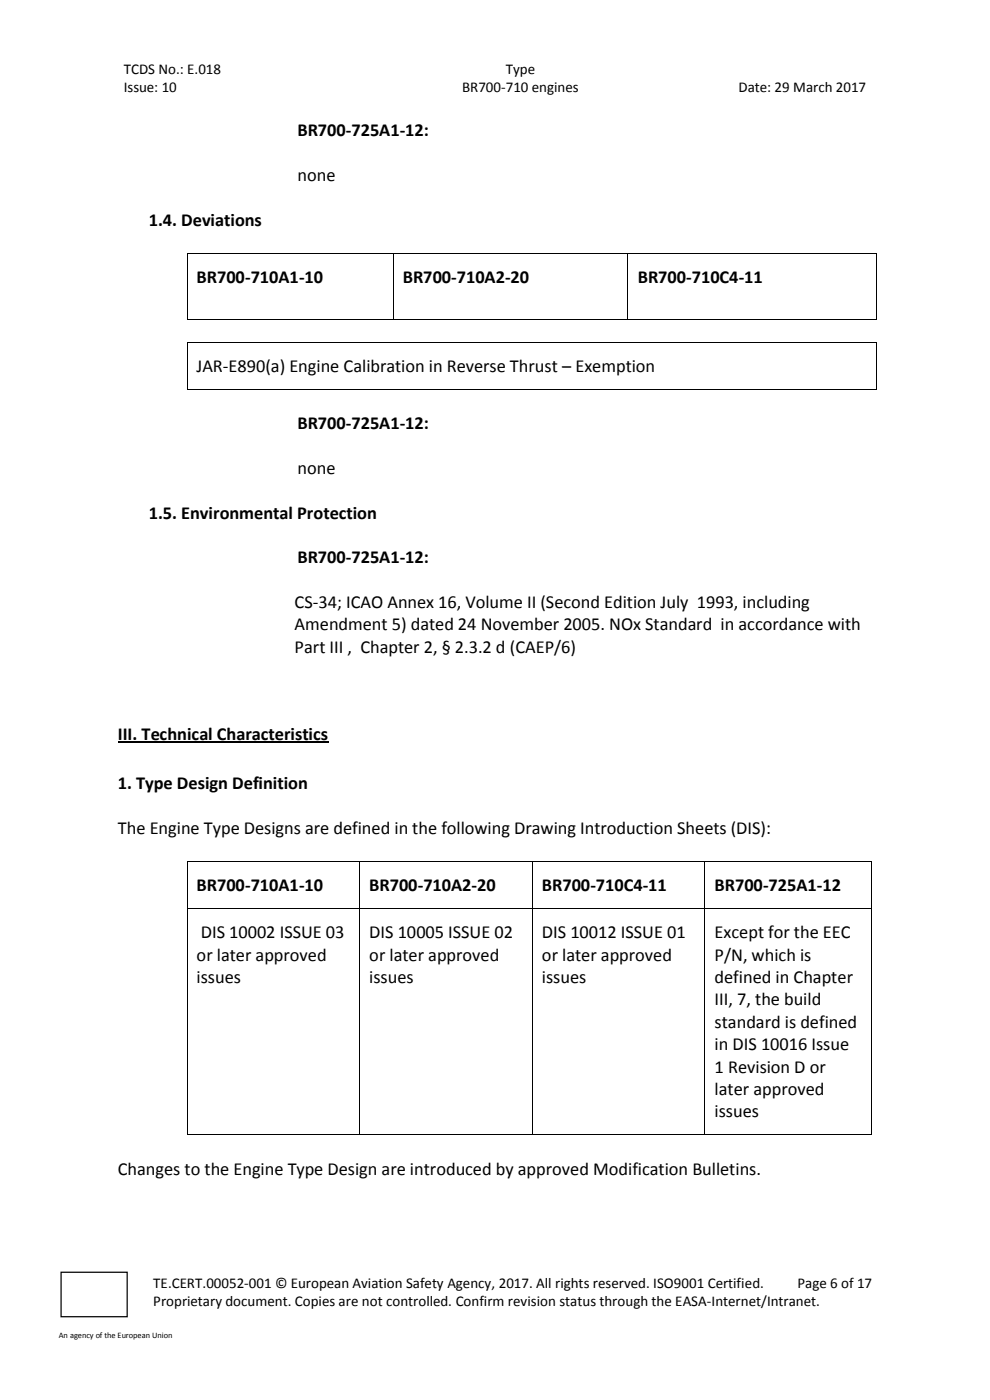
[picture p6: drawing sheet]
<svg xmlns="http://www.w3.org/2000/svg" width="210mm" height="297mm" viewBox="0 0 210 297" stroke-linecap="round" stroke-linejoin="round" font-family="sans-serif">
<defs><g id="words">
<g font-size="3.9">
<text x="63.1" y="29">BR700-725A1-12:</text>
<text x="63.1" y="38.4">none</text>
<text x="31.5" y="47.9">1.4. Deviations</text>
<text x="41.7" y="60.1">BR700-710A1-10</text>
<text x="85.4" y="60.1">BR700-710A2-20</text>
<text x="135.3" y="60.1">BR700-710C4-11</text>
<text x="41.7" y="78.9">JAR-E890(a) Engine Calibration in Reverse Thrust – Exemption</text>
<text x="63.1" y="91.1">BR700-725A1-12:</text>
<text x="63.1" y="100.6">none</text>
<text x="31.5" y="110">1.5. Environmental Protection</text>
<text x="63.1" y="119.5">BR700-725A1-12:</text>
<text x="62.5" y="129">CS-34; ICAO Annex 16, Volume II (Second Edition July 1993, including</text>
<text x="62.5" y="133.7">Amendment 5) dated 24 November 2005. NOx Standard in accordance with</text>
<text x="62.5" y="138.4">Part III , Chapter 2, § 2.3.2 d (CAEP/6)</text>
<text x="25" y="156.9">III. Technical Characteristics</text>
<text x="25" y="167.5">1. Type Design Definition</text>
<text x="25" y="176.9">The Engine Type Designs are defined in the following Drawing Introduction Sheets (DIS):</text>
<text x="41.7" y="189.1">BR700-710A1-10</text>
<text x="78.3" y="189.1">BR700-710A2-20</text>
<text x="115" y="189.1">BR700-710C4-11</text>
<text x="151.6" y="189.1">BR700-725A1-12</text>
<text x="41.7" y="203.8">or later approved</text>
<text x="42.6" y="199.1">DIS 10002 ISSUE 03</text>
<text x="78.3" y="199.1">DIS 10005 ISSUE 02</text>
<text x="78.3" y="203.8">or later approved</text>
<text x="115" y="199.1">DIS 10012 ISSUE 01</text>
<text x="115" y="203.8">or later approved</text>
<text x="151.6" y="199.1">Except for the EEC</text>
<text x="151.6" y="203.8">P/N, which is</text>
<text x="41.7" y="208.6">issues</text>
<text x="78.3" y="208.6">issues</text>
<text x="115" y="208.6">issues</text>
<text x="151.6" y="208.6">defined in Chapter</text>
<text x="151.6" y="213.3">III, 7, the build</text>
<text x="151.6" y="218.1">standard is defined</text>
<text x="151.6" y="222.8">in DIS 10016 Issue</text>
<text x="151.6" y="227.5">1 Revision D or</text>
<text x="151.6" y="232.3">later approved</text>
<text x="151.6" y="237">issues</text>
<text x="25" y="249.2">Changes to the Engine Type Design are introduced by approved Modification Bulletins.</text>
</g>
<g font-size="3.2">
<text x="26.3" y="15.7">TCDS No.: E.018</text>
<text x="107.3" y="15.7">Type</text>
<text x="26.3" y="19.6">Issue: 10</text>
<text x="98" y="19.6">BR700-710 engines</text>
<text x="156.7" y="19.6">Date: 29 March 2017</text>
<text x="32.5" y="273.2">TE.CERT.00052-001 © European Aviation Safety Agency, 2017. All rights reserved. ISO9001 Certified.</text>
<text x="169.2" y="273.2">Page 6 of 17</text>
<text x="32.5" y="277.1">Proprietary document. Copies are not controlled. Confirm revision status through the EASA-Internet/Intranet.</text>
</g>
<text font-size="1.8" x="12.5" y="283.8">An agency of the European Union</text>
</g></defs>
<path d="M13 269.9h14v9.4h-14z" fill="none" stroke="#000" stroke-width=".26"/>
<g fill="none" stroke="#000" stroke-width=".21">
<path d="M39.7 53.7v13.9M39.8 53.8h43.5M83.4 53.9v13.7M83.5 53.8h49.6M133.2 53.9v13.7M133.3 53.8h52.4M185.8 53.7v13.9M39.7 72.5v10M39.8 67.7h43.5M39.8 72.6h145.9M83.5 67.7h49.6M133.3 67.7h52.4"/>
<path d="M185.8 72.5v10M39.8 82.6h145.9M39.7 182.7v58M39.8 182.8h36.4M39.8 192.8h36.4M76.3 182.9v57.8M76.4 182.8h36.4M76.4 192.8h36.4M112.9 182.9v57.8M113 182.8h36.5M113 192.8h36.5M149.6 182.9v57.8"/>
<path d="M149.6 182.8h35.3M149.6 192.8h35.3M184.9 182.7v58M39.8 240.7h36.4M76.4 240.7h36.4M113 240.7h36.5M149.6 240.7h35.3"/>
</g>
<g fill="#000">
<path d="M39.6 53.7h.2v.2h-.2z" fill-rule="evenodd"/>
<path d="M83.3 53.7h.2v.2h-.2z" fill-rule="evenodd"/>
<path d="M133.1 53.7h.2v.2h-.2z" fill-rule="evenodd"/>
<path d="M185.8 53.7h.1v.2h-.1z" fill-rule="evenodd"/>
<path d="M39.6 67.6h.2v.2h-.2z" fill-rule="evenodd"/>
<path d="M39.6 67.6h.2v.2h-.2z" fill-rule="evenodd"/>
<path d="M39.6 72.5h.2v.2h-.2z" fill-rule="evenodd"/>
<path d="M83.3 67.6h.2v.2h-.2z" fill-rule="evenodd"/>
<path d="M133.1 67.6h.2v.2h-.2z" fill-rule="evenodd"/>
<path d="M185.8 67.6h.1v.2h-.1z" fill-rule="evenodd"/>
<path d="M185.8 67.6h.1v.2h-.1z" fill-rule="evenodd"/>
<path d="M185.8 72.5h.1v.2h-.1z" fill-rule="evenodd"/>
<path d="M39.6 82.5h.2v.2h-.2z" fill-rule="evenodd"/>
<path d="M39.6 82.5h.2v.2h-.2z" fill-rule="evenodd"/>
<path d="M185.8 82.5h.1v.2h-.1z" fill-rule="evenodd"/>
<path d="M185.8 82.5h.1v.2h-.1z" fill-rule="evenodd"/>
<path d="M39.6 182.7h.2v.2h-.2z" fill-rule="evenodd"/>
<path d="M76.2 182.7h.2v.2h-.2z" fill-rule="evenodd"/>
<path d="M112.8 182.7h.2v.2h-.2z" fill-rule="evenodd"/>
<path d="M149.5 182.7h.1v.2h-.1z" fill-rule="evenodd"/>
<path d="M184.9 182.7h.1v.2h-.1z" fill-rule="evenodd"/>
<path d="M39.6 240.7h.2v.1h-.2z" fill-rule="evenodd"/>
<path d="M39.6 240.7h.2v.1h-.2z" fill-rule="evenodd"/>
<path d="M76.2 240.7h.2v.1h-.2z" fill-rule="evenodd"/>
<path d="M112.8 240.7h.2v.1h-.2z" fill-rule="evenodd"/>
<path d="M149.5 240.7h.1v.1h-.1z" fill-rule="evenodd"/>
<path d="M184.9 240.7h.1v.1h-.1z" fill-rule="evenodd"/>
<path d="M184.9 240.7h.1v.1h-.1z" fill-rule="evenodd"/>
</g>
<path d="M25 157.5h44.7" fill="none" stroke="#000" stroke-width=".25"/>
<use href="#words"/>
</svg>
